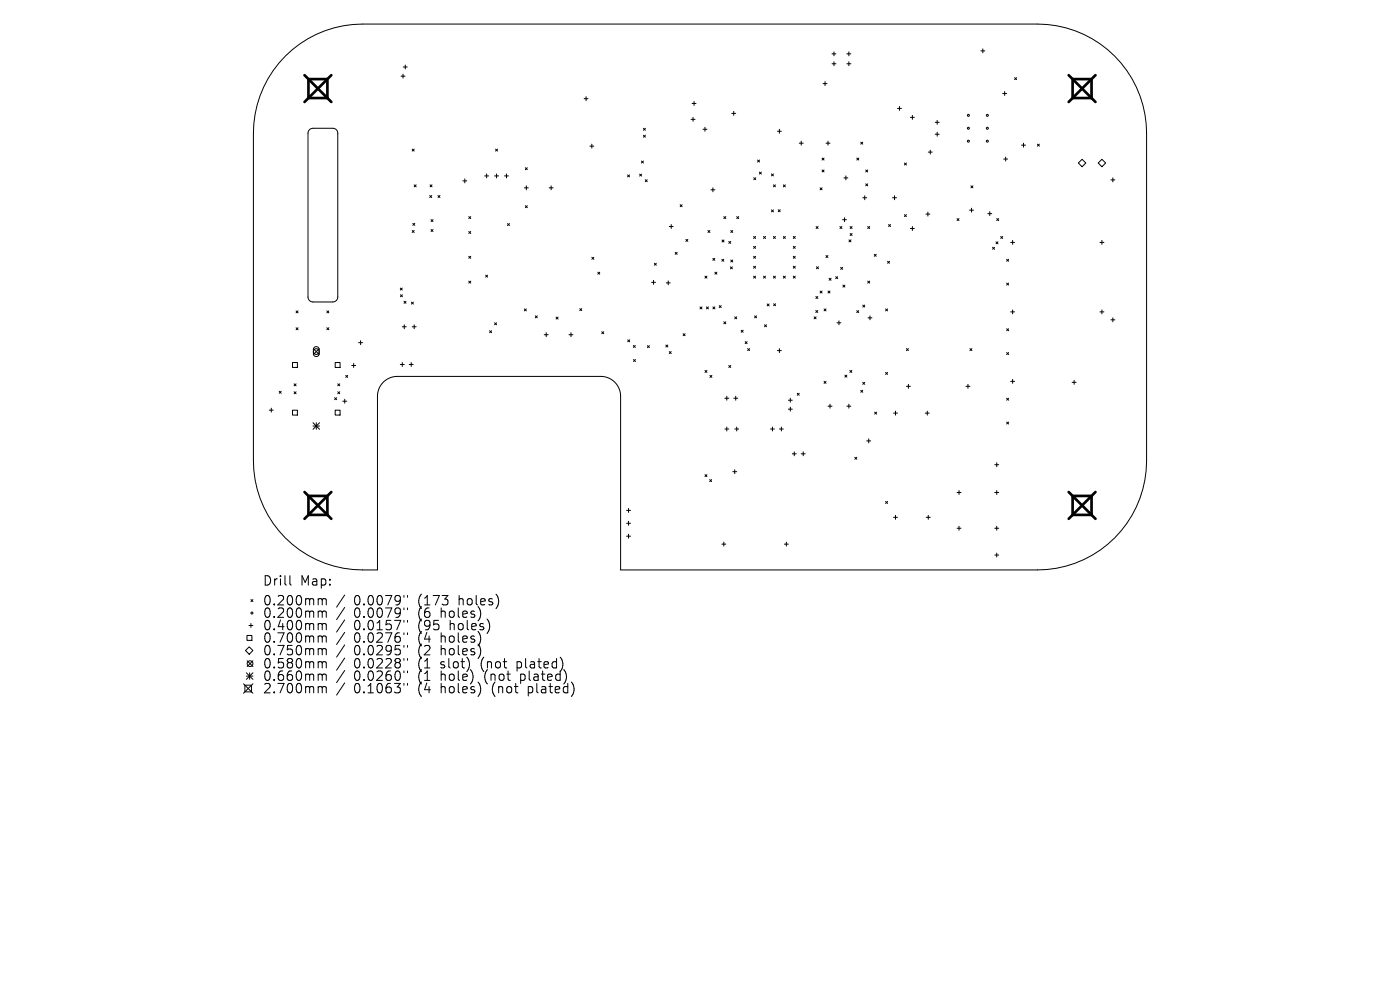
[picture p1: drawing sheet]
<svg xmlns="http://www.w3.org/2000/svg" width="297mm" height="210mm" viewBox="0 0 297 210" stroke-linecap="round" stroke-linejoin="round" font-family="sans-serif">
<defs><g id="words">
<g font-size="2.8">
<text x="55.7" y="124.5">Drill</text>
<text x="63.7" y="124.5">Map:</text>
<text x="55.7" y="128.7">0.200mm</text>
<text x="55.7" y="131.3">0.200mm</text>
<text x="75.1" y="128.7">0.0079&quot;</text>
<text x="75.1" y="131.3">0.0079&quot;</text>
<text x="88.8" y="128.7">(173</text>
<text x="88.8" y="131.3">(6</text>
<text x="93.8" y="131.3">holes)</text>
<text x="97.6" y="128.7">holes)</text>
<text x="55.7" y="134">0.400mm</text>
<text x="55.7" y="136.6">0.700mm</text>
<text x="75.1" y="134">0.0157&quot;</text>
<text x="75.1" y="136.6">0.0276&quot;</text>
<text x="88.8" y="134">(95</text>
<text x="88.8" y="136.6">(4</text>
<text x="93.8" y="136.6">holes)</text>
<text x="95.7" y="134">holes)</text>
<text x="55.7" y="139.3">0.750mm</text>
<text x="55.7" y="142.1">0.580mm</text>
<text x="75.1" y="139.3">0.0295&quot;</text>
<text x="75.1" y="142.1">0.0228&quot;</text>
<text x="88.8" y="139.3">(2</text>
<text x="88.8" y="142.1">(1</text>
<text x="93.8" y="139.3">holes)</text>
<text x="93.8" y="142.1">slot)</text>
<text x="102.5" y="142.1">(not</text>
<text x="110.3" y="142.1">plated)</text>
<text x="55.7" y="144.7">0.660mm</text>
<text x="55.7" y="147.4">2.700mm</text>
<text x="75.1" y="144.7">0.0260&quot;</text>
<text x="75.1" y="147.4">0.1063&quot;</text>
<text x="88.8" y="144.7">(1</text>
<text x="88.8" y="147.4">(4</text>
<text x="93.8" y="144.7">hole)</text>
<text x="93.8" y="147.4">holes)</text>
<text x="103.2" y="144.7">(not</text>
<text x="104.8" y="147.4">(not</text>
<text x="111" y="144.7">plated)</text>
<text x="112.7" y="147.4">plated)</text>
</g>
</g></defs>
<g fill="none" stroke="#000" stroke-width=".21">
<path d="M60.5 11.9a23.2 23.2 0 0 1 16.4-6.8h143.2a23.2 23.2 0 0 1 23.1 23.2v69.4a23.2 23.2 0 0 1-23.1 23.2h-88.4v-36.8a4.2 4.2 0 0 0-4.3-4.3h-43.1a4.2 4.2 0 0 0-4.2 4.3v36.8a25.5 25.5 0 0 1-14.8-3.1 23.2 23.2 0 0 1-11.5-20.1v-69.4a23.2 23.2 0 0 1 6.7-16.4zM85.1 16.2h.8M85.5 15.7v.9M85.6 14.2h.8M86 13.8v.8M174.6 17.7h.8M175 17.3v.9M176.5 11.4h.8M176.5 13.5h.8M176.9 11v.8M176.9 13.1v.8M179.7 11.4h.8"/>
<path d="M179.7 13.5h.8M180.1 11v.8M180.1 13.1v.8M208.1 10.8h.8M208.5 10.4v.8M212.7 19.8h.9M213.1 19.4v.9M215.2 16.5l.5 .4M215.7 16.5l-.5 .4M65.6 27.5l.7-.3h4.3a1.05 1.05 0 0 1 1.1 1.1v34.7a1.05 1.05 0 0 1-1.1 1.1h-4.2a1.05 1.05 0 0 1-1.1-1.1v-34.7zM87.4 31.6l.5 .5M87.9 31.6l-.5 .5"/>
<path d="M87.9 39.2l.4 .4M88.3 39.2l-.4 .4M91.2 39.2l.5 .4M91.7 39.2l-.5 .4M98.2 38.4h.8M98.6 37.9v.9M102.8 37.3h.9M103.2 36.9v.8M104.9 37.3h.9M105.1 31.6l.5 .5M105.3 36.9v.8M105.6 31.6l-.5 .5"/>
<path d="M107 37.3h.9M107.4 36.9v.8M111.2 39.8h.9M111.4 35.6l.5 .4M111.7 39.4v.9M111.9 35.6l-.5 .4M116.5 39.8h.8M116.9 39.4v.9M123.9 20.9h.9M124.3 20.5v.9M125.1 31h.9M125.6 30.6v.8"/>
<path d="M133.1 37.1l.5 .4M133.6 37.1l-.5 .4M135.7 36.9l.4 .5M136.1 34.2l.4 .4M136.1 36.9l-.4 .5M136.5 34.2l-.4 .4M136.5 27.2l.4 .4M136.5 28.7l.4 .4M136.9 38.1l.4 .4M136.9 27.2l-.4 .4M136.9 28.7l-.4 .4M137.3 38.1l-.4 .4"/>
<path d="M146.6 25.3h.8M146.8 21.9h.9M147 24.9v.8M147.2 21.5v.9M149.1 27.4h.9M149.6 27v.8M151.2 39.8v.9M155.2 24.1h.9M155.7 23.6v.9M159.9 37.7l.4 .4M160.3 37.7l-.4 .4M160.7 33.9l.4 .5"/>
<path d="M161.1 36.5l.4 .4M161.1 33.9l-.4 .5M161.5 36.5l-.4 .4M163.7 36.9l.4 .4M164.1 36.9l-.4 .4M164.1 39.2l.4 .4M164.5 39.2l-.4 .4M164.9 27.8h.9M165.3 27.4v.9M166.2 39.2l.4 .4M166.6 39.2l-.4 .4M169.6 30.4h.8"/>
<path d="M170 29.9v.9M174 39.8l.4 .5M174.4 39.8l-.4 .5M174.4 33.5l.4 .4M174.4 36.1l.4 .4M174.8 33.5l-.4 .4M174.8 36.1l-.4 .4M175.2 30.4h.9M175.7 29.9v.9M179 37.7h.9M179.4 37.3v.9M181.8 33.5l.4 .4"/>
<path d="M182.2 33.5l-.4 .4M182.6 30.2l.4 .4M183 30.2l-.4 .4M183.7 36.1l.4 .4M183.7 39l.4 .4M184.1 39l-.4 .4M184.1 36.1l-.4 .4M190.4 23h.8M190.8 22.6v.8M191.9 34.6l.4 .4M192.3 34.6l-.4 .4M193.1 24.9h.9"/>
<path d="M193.6 24.5v.8M196.9 32.3h.9M197.3 31.8v.9M198.4 25.9h.8M198.4 28.5h.8M198.8 25.5v.9M198.8 28.1v.8M206 39.4l.4 .4M206.4 39.4l-.4 .4M212.9 33.7h.9M213.3 33.3v.9M216.7 30.8h.9"/>
<path d="M217.1 30.4v.8M220.1 30.6l.4 .4M220.5 30.6l-.4 .4M228.8 34.6l.8-.8 .7 .8-.7 .8zM233.8 33.8l.8 .8-.8 .8-.8-.8zM235.7 38.2h.8M236.1 37.7v.9M87.4 48.9l.5 .4M87.6 47.4l.4 .4M87.9 48.9l-.5 .4M88 47.4l-.4 .4M91.2 41.5l.4 .4"/>
<path d="M91.4 46.6l.5 .4M91.4 48.7l.5 .4M91.6 41.5l-.4 .4M91.9 46.6l-.5 .4M91.9 48.7l-.5 .4M92.9 41.5l.4 .4M93.3 41.5l-.4 .4M99.4 45.9l.5 .5M99.4 49.1l.5 .4M99.4 54.4l.5 .4M99.4 59.6l.5 .5M99.9 45.9l-.5 .5"/>
<path d="M99.9 49.1l-.5 .4M99.9 54.4l-.5 .4M99.9 59.6l-.5 .5M103 58.4l.4 .4M103.4 58.4l-.4 .4M107.7 47.4l.4 .4M108.1 47.4l-.4 .4M111.4 43.6l.5 .5M111.9 43.6l-.5 .5M125.6 54.6l.4 .4M126 54.6l-.4 .4M126.8 57.7l.4 .5"/>
<path d="M127.2 57.7l-.4 .5M138.2 59.9h.9M138.6 59.5v.8M138.8 55.8l.4 .5M139.2 55.8l-.4 .5M141.8 59.6v.8M142 48.1h.8M142.4 47.6v.9M143.2 53.5l.5 .4M143.7 53.5l-.5 .4M144.3 43.4l.4 .4M144.7 43.4l-.4 .4"/>
<path d="M145.5 50.8l.4 .4M145.9 50.8l-.4 .4M149.6 58.6l.4 .4M150 58.6l-.4 .4M150.2 48.9l.4 .4M150.6 48.9l-.4 .4M150.8 40.3h.9M151.2 54.8l.4 .4M151.6 54.8l-.4 .4M151.7 57.7l.4 .5M152.1 57.7l-.4 .5M153.1 55l.5 .4"/>
<path d="M153.2 50.9l.4 .4M153.6 55l-.5 .4M153.6 45.9l.4 .5M153.6 50.9l-.4 .4M154 45.9l-.4 .5M154.6 51.2l.4 .4M155 56.6l.4 .4M155 51.2l-.4 .4M155 48.9l.4 .4M155 55.2l.4 .4M155.4 56.6l-.4 .4M155.4 48.9l-.4 .4"/>
<path d="M155.4 55.2l-.4 .4M156.3 45.9l.4 .5M156.7 45.9l-.4 .5M159.9 52.3l.4 .4M159.9 50.2l.4 .4M159.9 54.4l.4 .4M159.9 56.5l.4 .4M159.9 58.6l.4 .4M160.3 56.5l-.4 .4M160.3 50.2l-.4 .4M160.3 52.3l-.4 .4M160.3 54.4l-.4 .4"/>
<path d="M160.3 58.6l-.4 .4M162 58.6l.4 .4M162 50.2l.4 .4M162.4 50.2l-.4 .4M162.4 58.6l-.4 .4M163.7 44.5l.4 .4M164.1 44.5l-.4 .4M164.1 50.2l.4 .4M164.1 58.6l.4 .4M164.5 50.2l-.4 .4M164.5 58.6l-.4 .4M165.1 44.5l.4 .4"/>
<path d="M165.5 44.5l-.4 .4M166.2 50.2l.4 .4M166.2 58.6l.4 .4M166.6 50.2l-.4 .4M166.6 58.6l-.4 .4M168.3 56.5l.4 .4M168.3 54.4l.4 .4M168.3 52.3l.4 .4M168.3 50.2l.4 .4M168.3 58.6l.4 .4M168.7 50.2l-.4 .4M168.7 52.3l-.4 .4"/>
<path d="M168.7 54.4l-.4 .4M168.7 56.5l-.4 .4M168.7 58.6l-.4 .4M173.1 48.1l.5 .4M173.2 56.6l.4 .4M173.6 48.1l-.5 .4M173.6 56.6l-.4 .4M175.2 54.2l.4 .4M175.6 54.2l-.4 .4M175.9 59l.4 .5M176.3 59l-.4 .5M177.3 58.7l.4 .4"/>
<path d="M177.7 58.7l-.4 .4M178.2 48.1l.4 .4M178.3 56.7l.5 .4M178.6 48.1l-.4 .4M178.7 46.6h.9M178.8 56.7l-.5 .4M179.2 46.2v.8M180.1 50.9l.4 .4M180.3 48.1l.5 .4M180.3 49.5l.5 .5M180.5 50.9l-.4 .4M180.8 48.1l-.5 .4"/>
<path d="M180.8 49.5l-.5 .5M183 41.9h.9M183.4 41.5v.9M184.1 48.1l.4 .4M184.1 59.6l.4 .5M184.5 48.1l-.4 .4M184.5 59.6l-.4 .5M185.5 53.9l.4 .5M185.9 53.9l-.4 .5M188.3 55.4l.4 .4M188.5 47.6l.4 .5M188.7 55.4l-.4 .4"/>
<path d="M188.9 47.6l-.4 .5M189.3 41.9h.9M189.8 41.5v.9M191.9 45.5l.4 .4M192.3 45.5l-.4 .4M193.1 48.5h.9M193.6 48.1v.8M196.4 45.4h.9M196.8 45v.8M203 46.4l.5 .4M203.5 46.4l-.5 .4M205.7 44.6h.8"/>
<path d="M206.1 44.2v.8M209.6 45.3h.8M210 44.9v.8M210.6 52.5l.4 .4M211 52.5l-.4 .4M211.3 51.3l.4 .4M211.5 46.4l.4 .4M211.7 51.3l-.4 .4M211.9 46.4l-.4 .4M212.3 50.2l.4 .4M212.7 50.2l-.4 .4M213.6 55l.4 .4"/>
<path d="M214 55l-.4 .4M214.4 51.4h.8M214.8 51v.8M233.3 51.4h.9M233.8 51v.8M62.1 76.9h1v1h-1zM62.8 65.9l.4 .5M62.8 69.5l.4 .4M63.2 65.9l-.4 .5M63.2 69.5l-.4 .4M66.5 74l1.2 1.2M66.7 73.7l.5-.2 .5 .4v1.2l-.4 .5h-.5l-.3-.4v-1.1z"/>
<path d="M67.7 74l-1.2 1.2M69.3 65.9l.5 .5M69.3 69.5l.5 .4M69.8 65.9l-.5 .5M69.8 69.5l-.5 .4M71.1 76.9h1v1h-1zM73.3 79.6l.5 .5M73.8 79.6l-.5 .5M74.6 77.5h.8M75 77.1v.9M76.1 72.7h.8M76.5 72.3v.8"/>
<path d="M84.9 61.1l.4 .4M84.9 77.3h.9M85 62.5l.4 .4M85.3 61.1l-.4 .4M85.3 76.9v.8M85.3 69.3h.9M85.4 62.5l-.4 .4M85.7 63.9l.4 .4M85.8 68.9v.8M86.1 63.9l-.4 .4M86.8 77.3h.9M87.2 76.9v.8"/>
<path d="M87.3 64.1l.4 .4M87.4 69.3h.9M87.7 64.1l-.4 .4M87.9 68.9v.8M103.9 70.2l.4 .4M104.3 70.2l-.4 .4M104.9 68.5l.4 .4M105.3 68.5l-.4 .4M111.2 65.5l.5 .4M111.7 65.5l-.5 .4M113.6 67l.4 .4M114 67l-.4 .4"/>
<path d="M115.4 71h.9M115.9 70.6v.8M118 67.3l.4 .4M118.4 67.3l-.4 .4M120.7 71h.9M121.1 70.6v.8M123 65.5l.4 .4M123.4 65.5l-.4 .4M127.7 70.4l.4 .4M128.1 70.4l-.4 .4M133.2 72.1l.4 .4M133.6 72.1l-.4 .4"/>
<path d="M134.4 73.3l.4 .4M134.4 76.3l.4 .4M134.8 73.3l-.4 .4M134.8 76.3l-.4 .4M137.3 73.3l.5 .4M137.8 73.3l-.5 .4M141.3 73.2l.4 .4M141.3 60h.9M141.7 73.2l-.4 .4M142 74.6l.4 .4M142.4 74.6l-.4 .4M144.9 70.8l.4 .4"/>
<path d="M145.3 70.8l-.4 .4M148.5 65.1l.4 .4M148.9 65.1l-.4 .4M149.6 78.6l.4 .4M149.9 65.1l.4 .4M150 78.6l-.4 .4M150.3 65.1l-.4 .4M150.6 79.6l.4 .5M151 79.6l-.4 .5M151.2 65.1l.5 .4M151.7 65.1l-.5 .4M152.6 64.8l.4 .4"/>
<path d="M153 64.8l-.4 .4M153.6 68.3l.4 .4M154 68.3l-.4 .4M154.6 77.5l.4 .5M155 77.5l-.4 .5M155.9 67.2l.4 .4M156.3 67.2l-.4 .4M157.2 70.1l.5 .4M157.7 70.1l-.5 .4M158.1 72.5l.4 .4M158.5 72.5l-.4 .4M158.6 73.9l.4 .5"/>
<path d="M159 73.9l-.4 .5M160.1 67l.4 .4M160.5 67l-.4 .4M162.2 68.9l.4 .4M162.6 68.9l-.4 .4M162.8 64.5l.4 .4M163.2 64.5l-.4 .4M164.1 64.4l.4 .5M164.5 64.4l-.4 .5M164.9 74.4h.9M165.3 73.9v.9M172.7 67.2l.4 .4"/>
<path d="M173.1 65.9l.4 .4M173.1 62.9l.4 .4M173.1 67.2l-.4 .4M173.5 65.9l-.4 .4M173.5 62.9l-.4 .4M174 61.7l.4 .5M174.4 61.7l-.4 .5M174.8 65.5l.4 .4M175.2 65.5l-.4 .4M175.7 61.7l.4 .5M176.1 61.7l-.4 .5M177.6 68.5h.8"/>
<path d="M178 68.1v.8M178.8 60.5l.4 .4M179.2 60.5l-.4 .4M179.2 79.6l.5 .4M179.7 79.6l-.5 .4M180.3 78.6l.4 .4M180.7 78.6l-.4 .4M181.8 65.9l.4 .4M182.2 65.9l-.4 .4M183 64.7l.5 .4M183.5 64.7l-.5 .4M184.1 67.4h.9"/>
<path d="M184.6 67v.8M187.9 65.5l.4 .4M187.9 79l.4 .4M188.3 65.5l-.4 .4M188.3 79l-.4 .4M192.3 73.9l.4 .5M192.7 73.9l-.4 .5M205.8 73.9l.4 .5M206.2 73.9l-.4 .5M213.6 60.1l.4 .4M213.6 69.7l.4 .5M213.6 74.8l.4 .4"/>
<path d="M214 60.1l-.4 .4M214 69.7l-.4 .5M214 74.8l-.4 .4M214.4 66.2h.8M214.8 65.7v.9M233.3 66.2h.9M233.8 65.7v.9M235.7 67.8h.8M236.1 67.4v.9M57.1 87h.9M57.6 86.6v.8M59.2 83l.5 .4"/>
<path d="M59.7 83l-.5 .4M62.1 87h1v1.1h-1zM62.4 81.4l.4 .4M62.4 83.1l.4 .4M62.8 81.4l-.4 .4M62.8 83.1l-.4 .4M66.4 89.7l1.4 1.4M66.4 90.4h1.4M67.1 89.7v1.4M67.8 89.7l-1.4 1.4M71 84.4l.4 .4M71.1 87h1v1.1h-1z"/>
<path d="M71.4 84.4l-.4 .4M71.7 81.4l.4 .4M71.7 83.1l.4 .4M72.1 81.4l-.4 .4M72.1 83.1l-.4 .4M72.7 85.1h.9M73.1 84.7v.8M153.8 84.5h.8M153.8 91h.8M154.2 84.1v.8M154.2 90.6v.8M155.7 84.5h.8"/>
<path d="M155.9 91h.8M155.9 99.6v.9M156.1 84.1v.8M156.3 90.6v.8M163.4 91h.9M163.9 90.6v.8M165.3 91h.9M165.8 90.6v.8M167.2 84.9h.9M167.2 86.8h.9M167.7 84.5v.8M167.7 86.4v.8"/>
<path d="M168.1 96.3h.8M168.5 95.8v.9M169.1 83.4l.5 .4M169.6 83.4l-.5 .4M170 96.3h.8M170.4 95.8v.9M174.8 80.9l.4 .4M175.2 80.9l-.4 .4M175.7 86.2h.8M176.1 85.7v.9M179.7 86.2h.8M180.1 85.7v.9"/>
<path d="M181.3 97l.5 .4M181.8 97l-.5 .4M182.6 82.8l.4 .4M183 82.8l-.4 .4M183 81.1l.4 .4M183.4 81.1l-.4 .4M183.9 93.5h.8M184.3 93.1v.9M185.6 87.4l.4 .4M186 87.4l-.4 .4M189.6 87.6h.8M190 87.2v.9"/>
<path d="M192.3 82h.8M192.7 81.5v.9M196.3 87.6h.8M196.7 87.2v.9M204.9 82h.9M205.3 81.5v.9M211 98.6h.9M211.5 98.2v.8M213.6 84.5l.4 .4M213.6 89.5l.4 .5M214 84.5l-.4 .4M214 89.5l-.4 .5"/>
<path d="M214.4 80.9h.8M214.8 80.5v.8M227.5 81.1h.8M227.9 80.7v.8M132.9 108.3h.9M132.9 111h.9M132.9 113.7h.9M133.3 107.8v.9M133.3 110.6v.8M133.3 113.3v.9M149.6 100.7l.4 .4M150 100.7l-.4 .4"/>
<path d="M150.6 101.7l.4 .5M151 101.7l-.4 .5M153.1 115.4h.9M153.6 115v.8M155.4 100.1h.9M166.4 115.4h.8M166.8 115v.8M187.9 106.4l.4 .4M188.3 106.4l-.4 .4M189.6 109.7h.8M190 109.3v.9M196.5 109.7h.8"/>
<path d="M196.9 109.3v.9M203 104.5h.9M203 112.1h.9M203.5 104.1v.8M203.5 111.6v.9M211 104.5h.9M211 112.1h.9M211 117.7h.9M211.5 104.1v.8M211.5 111.6v.9M211.5 117.3v.9M52.1 138l.8-.8 .8 .8-.8 .8z"/>
<path d="M52.4 134.8h1v1h-1zM52.8 132.7h.9M53.2 127.2l.5 .4M53.2 132.3v.8M53.7 127.2l-.5 .4M61.5 122.1v1.7l.3 .3M67.8 127l.5 .1 .1 .2M67.8 129.6h.3l.3 .3M67.8 132.3h.3l.3 .3M67.8 134.9h.3l.3 .3M67.8 137.6h.3l.3 .3M68.4 127.3l.2-.3 .5 .1 .1 1.2"/>
<path d="M68.4 127.3v1M68.4 129.9v1.1M68.4 132.6v1M68.4 135.2v1M68.4 137.9v1M68.4 129.9l.2-.3 .5 .1 .1 1.3M68.4 132.6l.2-.3 .5 .1 .1 1.2M68.4 135.2l.2-.3 .5 .1 .1 1.2M68.4 137.9l.2-.3 .5 .1 .1 1.2M73.1 126.2l-1.7 2.6M73.1 128.9l-1.7 2.5M73.1 131.5l-1.7 2.6"/>
<path d="M73.1 134.1l-1.7 2.6M73.1 136.8l-1.7 2.6M73.1 139.6l-1.7 2.6M85.7 126.3v.4M85.7 129v.3M85.7 131.6v.4M85.7 134.2v.4M85.7 136.9v.4M85.7 139.7v.4M86.5 126.3v.4M86.5 129v.3M86.5 131.6v.4"/>
<path d="M86.5 134.2v.4M86.5 136.9v.4M86.5 139.7v.4M51.7 145.1l2 2M51.9 145.3h1.5v1.5h-1.5zM52.3 142.7l1.4 1.4M52.3 143.4h1.4M52.4 140.2l1.3 1.2M53 142.7v1.4M53.7 140.2l-1.3 1.2M53.7 142.7l-1.4 1.4M53.7 145.1l-2 2"/>
<path d="M67.8 140.4l.5 .1 .1 .1M67.8 143l.5 .1 .1 .2M67.8 145.6l.5 .1 .1 .2M68.4 140.6v1.1M68.4 143.3v1M68.4 145.9v1.1M68.4 140.6l.2-.2 .5 .1 .1 1.2M68.4 143.3l.2-.3 .5 .1 .1 1.2M68.4 145.9l.2-.3 .5 .1 .1 1.3M73.1 142.2l-1.7 2.6M73.1 144.9l-1.7 2.5M85.7 142.3v.4"/>
<path d="M85.7 145v.4M86.5 142.3v.4M86.5 145v.4"/>
<circle cx="205.4" cy="24.5" r=".21"/>
<circle cx="205.4" cy="29.9" r=".21"/>
<circle cx="205.4" cy="27.2" r=".21"/>
<circle cx="209.5" cy="24.5" r=".21"/>
<circle cx="209.5" cy="29.9" r=".21"/>
<circle cx="209.5" cy="27.2" r=".21"/>
<circle cx="67.1" cy="74.6" r=".61"/>
<circle cx="53.4" cy="130" r=".21"/>
<circle cx="53" cy="140.8" r=".61"/>
</g>
<path d="M64.6 15.9l5.7 5.7M65.4 16.8h4.1v4h-4.1zM70.3 15.9l-5.7 5.7M226.7 15.9l5.7 5.7M227.5 16.8h4.1v4h-4.1zM232.4 15.9l-5.7 5.7M64.6 104.4l5.7 5.7M65.4 105.2h4.1v4h-4.1zM70.3 104.4l-5.7 5.7M226.7 104.4l5.7 5.7M227.5 105.2h4.1v4h-4.1zM232.4 104.4l-5.7 5.7" fill="none" stroke="#000" stroke-width=".57"/>
<use href="#words"/>
</svg>
